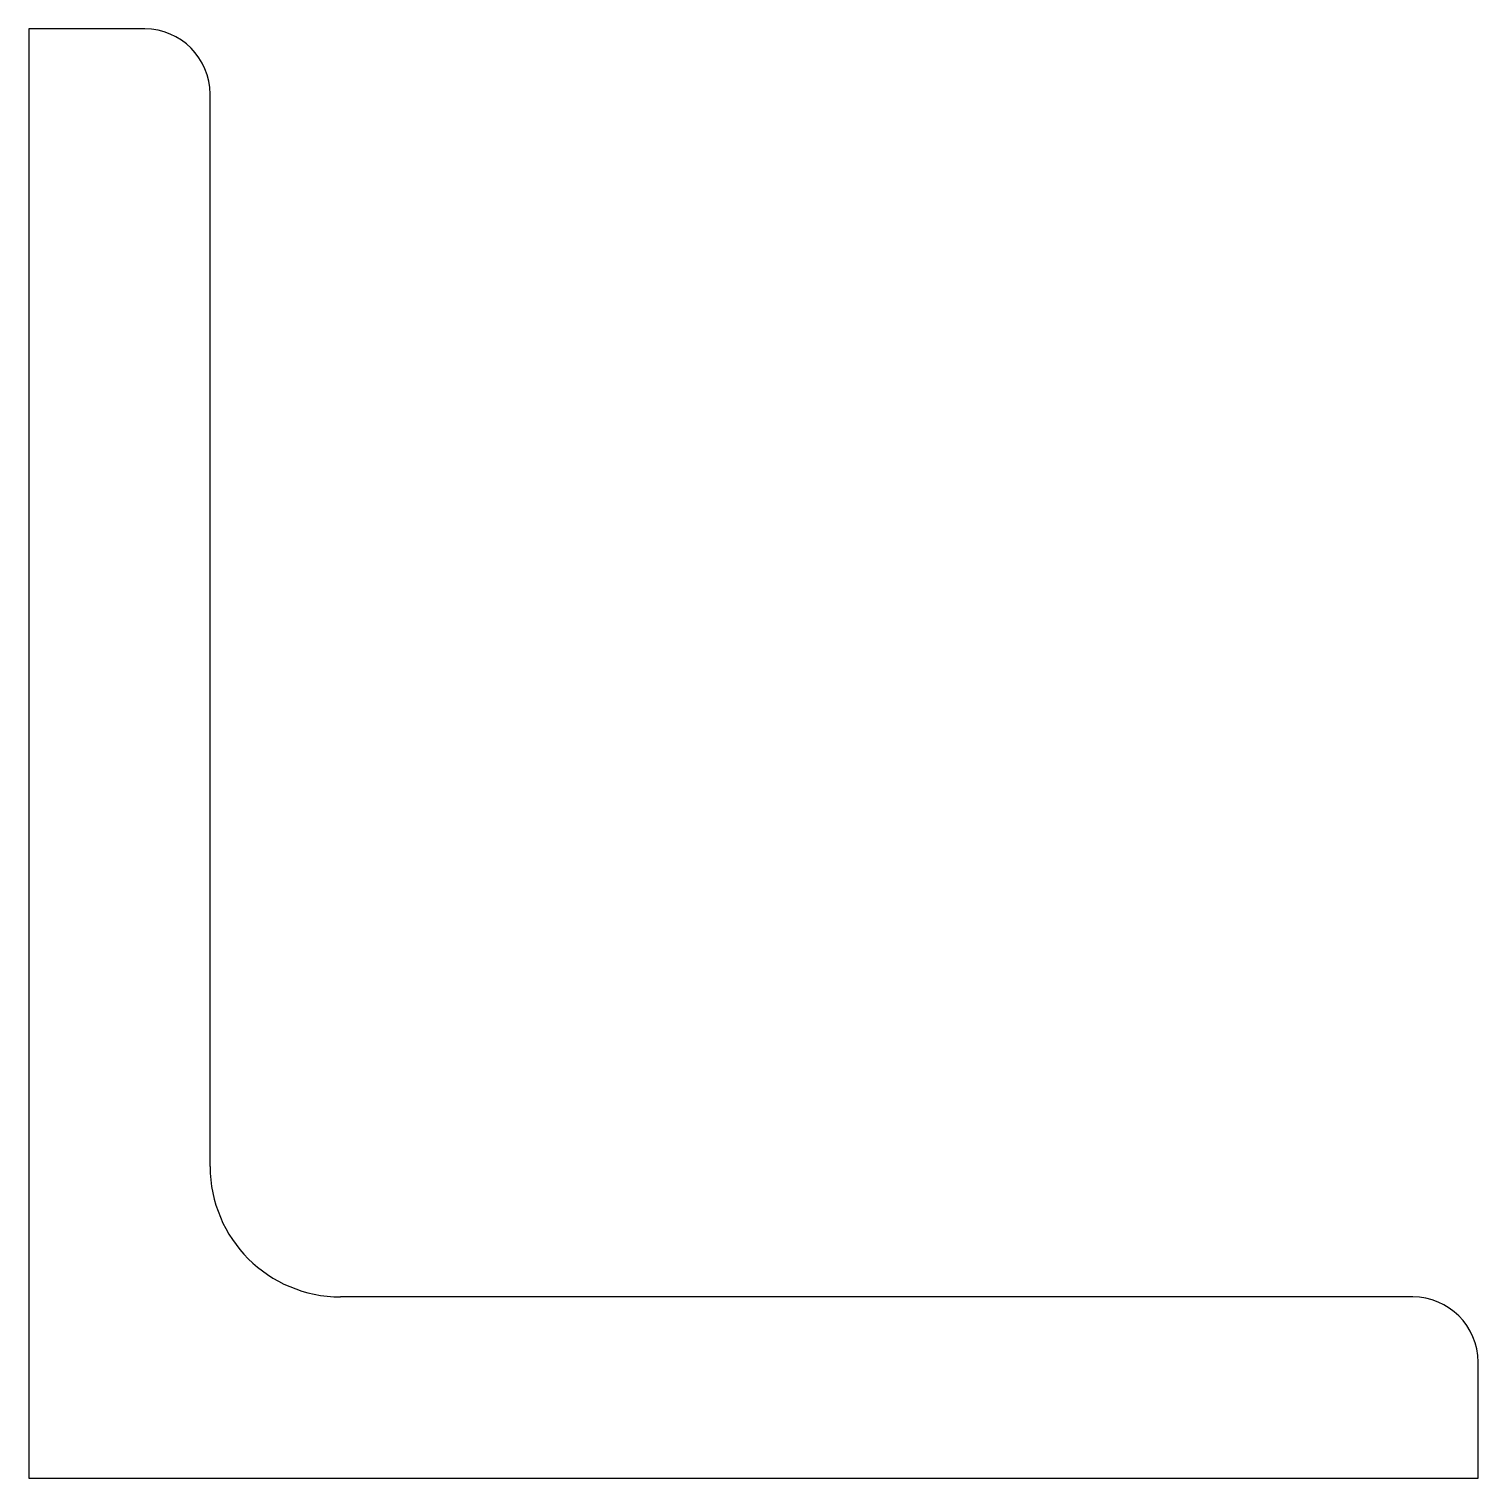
# Model space of a CAD drawing. Header units: millimetres. Extents: x 0 to 200, y 0 to 200.
import ezdxf

# ---------------------------------------------------------------- set-up
doc = ezdxf.new("R2010")
doc.units = ezdxf.units.MM
doc.layers.add('Profile', color=7, linetype='Continuous')

msp = doc.modelspace()

# ---------------------------------------------------------------- linework, layer by layer
at = {"layer": 'Profile'}
for p, q in [((0, 200), (0, 0)), ((16, 200), (0, 200)), ((25, 43), (25, 191)), ((191, 25), (43, 25)), ((200, 0), (200, 16)), ((0, 0), (200, 0))]:
    msp.add_line(p, q, dxfattribs=at)
for centre, radius, start, end in [((16, 191), 9, 0, 90), ((43, 43), 18, 180, 270), ((191, 16), 9, 0, 90)]:
    msp.add_arc(centre, radius, start, end, dxfattribs=at)

doc.saveas('drawing.dxf')
